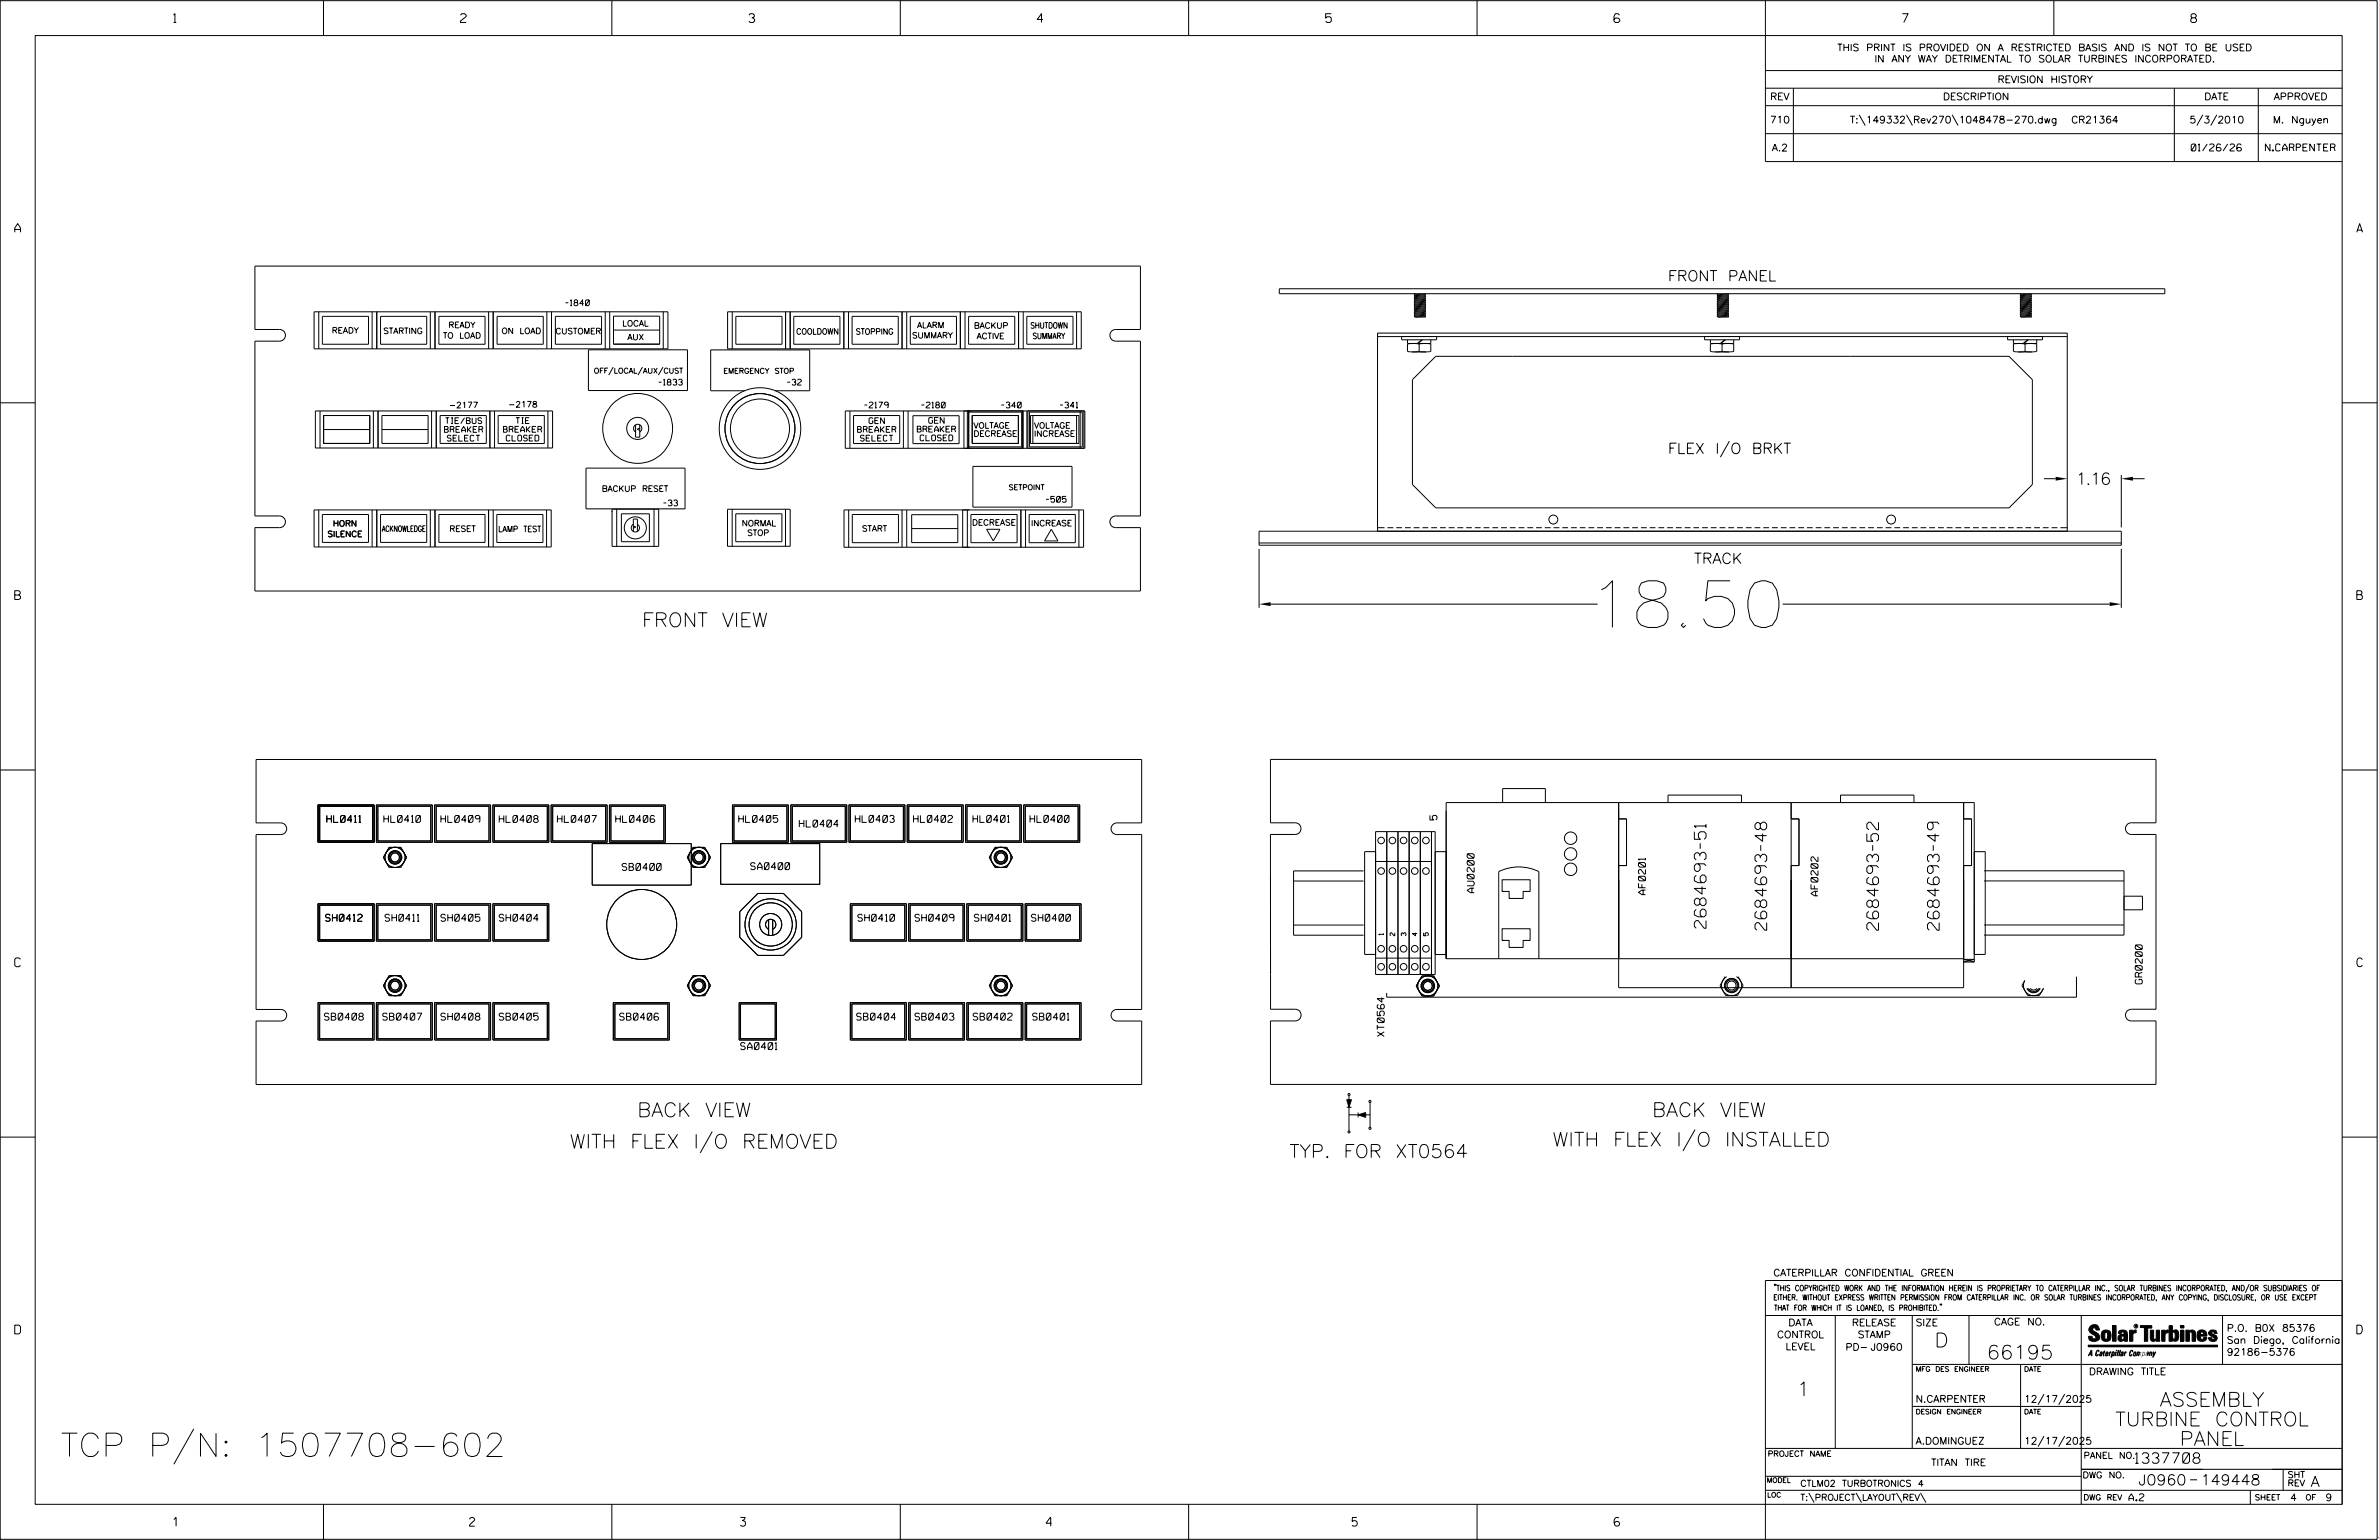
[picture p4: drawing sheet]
<svg xmlns="http://www.w3.org/2000/svg" width="864mm" height="559mm" viewBox="0 0 864 559" stroke-linecap="round" stroke-linejoin="round" font-family="sans-serif">
<defs><g id="words">
<text font-size="16.9" x="581.3" y="227.7">18.50</text>
<text font-size="8.5" x="22" y="528.5">TCP P/N: 1507708-602</text>
<g font-size="5.1">
<text x="233.1" y="227.4">FRONT VIEW</text>
<text x="231.3" y="405.2">BACK VIEW</text>
<text x="599.7" y="405.2">BACK VIEW</text>
<text x="206.8" y="416.7">WITH FLEX I/O REMOVED</text>
<text x="563.6" y="415.9">WITH FLEX I/O INSTALLED</text>
<text x="702.3" y="488.8">D</text>
<text x="721.2" y="493.2">66195</text>
<text x="652.2" y="506.5">1</text>
<text x="784" y="510.3">ASSEMBLY</text>
<text x="767.8" y="517.4">TURBINE CONTROL</text>
<text x="791.3" y="524.5">PANEL</text>
</g>
<text font-size="4.8" x="468.1" y="420.1">TYP. FOR XT0564</text>
<g font-size="4.2">
<text x="754.7" y="175.8">1.16</text>
<text x="619.3" y="336.8" transform="rotate(-90 619.3 336.8)">2684693-51</text>
<text x="641.3" y="337.5" transform="rotate(-90 641.3 337.5)">2684693-48</text>
<text x="681.9" y="337.5" transform="rotate(-90 681.9 337.5)">2684693-52</text>
<text x="703.9" y="337.5" transform="rotate(-90 703.9 337.5)">2684693-49</text>
</g>
<g font-size="3.8">
<text x="605.5" y="102">FRONT PANEL</text>
<text x="605.5" y="164.6">FLEX I/O BRKT</text>
<text x="614.9" y="204.5">TRACK</text>
<text x="775.1" y="531">1337708</text>
<text x="776.3" y="538.9">J0960</text>
<text x="798.8" y="538.9">149448</text>
<text x="838.8" y="539.5">A</text>
</g>
<g font-size="3.2">
<text x="63" y="8.2">1</text>
<text x="167.2" y="8.2">2</text>
<text x="271.8" y="8.2">3</text>
<text x="376.5" y="8.2">4</text>
<text x="481.2" y="8.2">5</text>
<text x="690.6" y="8.2">7</text>
<text x="795.3" y="8.2">8</text>
<text x="5.4" y="84.3">A</text>
<text x="855.5" y="84.3">A</text>
<text x="5.4" y="217.5">B</text>
<text x="855.6" y="217.5">B</text>
<text x="5.4" y="350.8">C</text>
<text x="855.6" y="350.8">C</text>
<text x="5.4" y="484">D</text>
<text x="855.6" y="484">D</text>
<text x="62.8" y="553.8">1</text>
<text x="170.4" y="553.8">2</text>
<text x="268.8" y="553.8">3</text>
<text x="379.8" y="553.8">4</text>
<text x="490.8" y="553.8">5</text>
<text x="585.9" y="553.8">6</text>
</g>
<g font-size="2.5">
<text x="666.9" y="18.5">THIS PRINT IS PROVIDED ON A RESTRICTED BASIS AND IS NOT TO BE USED</text>
<text x="680.5" y="22.6">IN ANY WAY DETRIMENTAL TO SOLAR TURBINES INCORPORATED.</text>
<text x="725.1" y="30">REVISION HISTORY</text>
<text x="642.6" y="36.3">REV</text>
<text x="705.3" y="36.3">DESCRIPTION</text>
<text x="800.2" y="36.3">DATE</text>
<text x="825.4" y="36.3">APPROVED</text>
<text x="642.5" y="44.7">710</text>
<text x="671.5" y="44.7">T:\149332\Rev270\1048478-270.dwg</text>
<text x="749.9" y="44.7">CR21364</text>
<text x="794.8" y="44.7">5/3/2010</text>
<text x="825.1" y="44.7">M. Nguyen</text>
<text x="643.2" y="54.8">A.2</text>
<text x="795.4" y="54.8">01/26/26</text>
<text x="822.4" y="54.8">N.CARPENTER</text>
<text x="118.6" y="298.4">HL0411</text>
<text x="139.3" y="298.4">HL0410</text>
<text x="160.1" y="298.4">HL0409</text>
<text x="181.2" y="298.4">HL0408</text>
<text x="202.4" y="298.4">HL0407</text>
<text x="223.5" y="298.4">HL0406</text>
<text x="268.2" y="298.4">HL0405</text>
<text x="310.5" y="298.4">HL0403</text>
<text x="331.6" y="298.4">HL0402</text>
<text x="353.2" y="298.4">HL0401</text>
<text x="373.9" y="298.4">HL0400</text>
<text x="521.6" y="297.5" transform="rotate(-90 521.6 297.5)">5</text>
<text x="290.2" y="300.1">HL0404</text>
<text x="225.9" y="315.8">SB0400</text>
<text x="272.5" y="315.6">SA0400</text>
<text x="535.1" y="323.9" transform="rotate(-90 535.1 323.9)">AU0200</text>
<text x="597.3" y="324.6" transform="rotate(-90 597.3 324.6)">AF0201</text>
<text x="659.9" y="325.1" transform="rotate(-90 659.9 325.1)">AF0202</text>
<text x="118.2" y="334.3">SH0412</text>
<text x="139.8" y="334.3">SH0411</text>
<text x="160.1" y="334.3">SH0405</text>
<text x="181.2" y="334.3">SH0404</text>
<text x="311.4" y="334.3">SH0410</text>
<text x="332.1" y="334.3">SH0409</text>
<text x="353.7" y="334.3">SH0401</text>
<text x="374.4" y="334.3">SH0400</text>
<text x="777.7" y="357" transform="rotate(-90 777.7 357)">GR0200</text>
<text x="117.8" y="370.2">SB0408</text>
<text x="138.9" y="370.2">SB0407</text>
<text x="160.1" y="370.2">SH0408</text>
<text x="181.2" y="370.2">SB0405</text>
<text x="224.9" y="370.2">SB0406</text>
<text x="311" y="370.2">SB0404</text>
<text x="332.1" y="370.2">SB0403</text>
<text x="353.3" y="370.2">SB0402</text>
<text x="374.8" y="370.2">SB0401</text>
<text x="502.5" y="376.1" transform="rotate(-90 502.5 376.1)">XT0564</text>
<text x="268.9" y="380.9">SA0401</text>
<text x="643.8" y="463">CATERPILLAR CONFIDENTIAL GREEN</text>
<text x="645.1" y="485.5">CONTROL</text>
<text x="649.2" y="481.1">DATA</text>
<text x="672.3" y="481.1">RELEASE</text>
<text x="674.4" y="485.5">STAMP</text>
<text x="695.4" y="481.1">SIZE</text>
<text x="723.8" y="480.8">CAGE NO.</text>
<text x="808.4" y="483.1">P.O. B0X 85376</text>
<text x="648.2" y="489.8">LEVEL</text>
<text x="669.9" y="490">PD- J0960</text>
<text x="808.4" y="487.5">San Diego, California</text>
<text x="808.4" y="491.8">92186-5376</text>
<text x="758.3" y="498.9">DRAWING TITLE</text>
<text x="695.4" y="508.9">N.CARPENTER</text>
<text x="734.8" y="508.9">12/17/2025</text>
<text x="695.4" y="524.1">A.DOMINGUEZ</text>
<text x="734.8" y="524.1">12/17/2025</text>
<text x="701" y="531.9">TITAN TIRE</text>
<text x="772.8" y="544.6">A.2</text>
<text x="831.4" y="544.6">4</text>
<text x="844.2" y="544.6">9</text>
</g>
<g font-size="2.3">
<text x="756.4" y="529.2">PANEL NO.</text>
<text x="653.5" y="539.4">CTLM02 TURBOTRONICS 4</text>
<text x="756" y="536.3">DWG NO.</text>
<text x="830.4" y="539.3">REV</text>
<text x="830.4" y="536.2">SHT</text>
<text x="653.5" y="544.5">T:\PROJECT\LAYOUT\REV\</text>
</g>
<g font-size="2.1">
<text x="205.3" y="110.9">-1840</text>
<text x="162.8" y="118.9">READY</text>
<text x="225.9" y="118.4">LOCAL</text>
<text x="332.9" y="119">ALARM</text>
<text x="353.5" y="119.2">BACKUP</text>
<text x="374.1" y="119.1">SHUTDOWN</text>
<text x="120.5" y="120.9">READY</text>
<text x="139.1" y="121.1">STARTING</text>
<text x="160.8" y="122.8">TO LOAD</text>
<text x="182.1" y="121.1">ON LOAD</text>
<text x="201.6" y="121.2">CUSTOMER</text>
<text x="227.8" y="123.4">AUX</text>
<text x="289" y="121.3">COOLDOWN</text>
<text x="310.6" y="121.4">STOPPING</text>
<text x="331.1" y="122.7">SUMMARY</text>
<text x="354.6" y="123">ACTIVE</text>
<text x="374.8" y="123">SUMMARY</text>
<text x="239.1" y="139.7">-1833</text>
<text x="285.8" y="139.7">-32</text>
<text x="162.9" y="148">-2177</text>
<text x="184.5" y="147.8">-2178</text>
<text x="313.8" y="148">-2179</text>
<text x="334.5" y="148">-2180</text>
<text x="363.5" y="148">-340</text>
<text x="384.8" y="148">-341</text>
<text x="161.7" y="153.7">TIE/BUS</text>
<text x="187.3" y="153.7">TIE</text>
<text x="315.5" y="153.7">GEN</text>
<text x="337.2" y="153.6">GEN</text>
<text x="353.4" y="155.4">VOLTAGE</text>
<text x="375.4" y="155.4">VOLTAGE</text>
<text x="161.4" y="156.9">BREAKER</text>
<text x="162.4" y="160">SELECT</text>
<text x="182.8" y="156.9">BREAKER</text>
<text x="183.8" y="160">CLOSED</text>
<text x="311.3" y="156.9">BREAKER</text>
<text x="312.3" y="160">SELECT</text>
<text x="333" y="156.8">BREAKER</text>
<text x="334" y="159.9">CLOSED</text>
<text x="353.4" y="158.4">DECREASE</text>
<text x="375.4" y="158.4">INCREASE</text>
<text x="218.4" y="178.4">BACKUP RESET</text>
<text x="240.8" y="183.6">-33</text>
<text x="379.7" y="182.3">-505</text>
<text x="120.8" y="191">HORN</text>
<text x="269.3" y="190.9">NORMAL</text>
<text x="352.9" y="190.6">DECREASE</text>
<text x="374.3" y="190.9">INCREASE</text>
<text x="118.9" y="194.8">SILENCE</text>
<text x="138.6" y="192.9">ACKNOWLEDGE</text>
<text x="163.2" y="192.9">RESET</text>
<text x="180.8" y="193">LAMP TEST</text>
<text x="271.3" y="194.4">STOP</text>
<text x="312.9" y="192.8">START</text>
</g>
<g font-size="2">
<text x="643.8" y="468.4">&quot;THIS COPYRIGHTED WORK AND THE INFORMATION HEREIN IS PROPRIETARY TO CATERPILLAR INC., SOLAR TURBINES INCORPORATED, AND/OR SUBSIDIARIES OF</text>
<text x="643.8" y="471.8">EITHER. WITHOUT EXPRESS WRITTEN PERMISSION FROM CATERPILLAR INC. OR SOLAR TURBINES INCORPORATED, ANY COPYING, DISCLOSURE, OR USE EXCEPT</text>
<text x="644" y="475.6">THAT FOR WHICH IT IS LOANED, IS PROHIBITED.&quot;</text>
<text x="641.7" y="528.5">PROJECT NAME</text>
<text x="756.3" y="544.3">DWG REV</text>
<text x="818.5" y="544.3">SHEET</text>
<text x="836.9" y="544.3">OF</text>
</g>
<g font-size="1.9">
<text x="215.5" y="135.5">OFF/LOCAL/AUX/CUST</text>
<text x="262.6" y="135.5">EMERGENCY STOP</text>
<text x="366.1" y="177.8">SETPOINT</text>
</g>
<g font-size="1.8">
<text x="695.4" y="497.6">MFG DES ENGINEER</text>
<text x="734.8" y="497.6">DATE</text>
<text x="695.4" y="513.1">DESIGN ENGINEER</text>
<text x="734.8" y="513.1">DATE</text>
<text x="641.3" y="538">MODEL</text>
<text x="641.5" y="543.3">LOC</text>
</g>
<g font-size="1.7">
<text x="502.2" y="339.3" transform="rotate(-90 502.2 339.3)">1</text>
<text x="506.3" y="339.6" transform="rotate(-90 506.3 339.6)">2</text>
<text x="510.4" y="339.6" transform="rotate(-90 510.4 339.6)">3</text>
<text x="514.4" y="339.6" transform="rotate(-90 514.4 339.6)">4</text>
<text x="518.5" y="339.6" transform="rotate(-90 518.5 339.6)">5</text>
</g>
<text font-size=".9" x="775.1" y="481.7">R</text>
</g></defs>
<g fill="none" stroke="#000" stroke-width=".36">
<path d="M.1 .2h862.8v558.4h-862.8zM12.8 12.9h837.4v533h-837.4zM117.4 .2v12.7M222.1 .2v12.7M326.8 .2v12.7M431.5 .2v12.7M536.2 .2v12.7M587.9 5.5l-.5-.5h-1l-.5 1v1.7l.5 .4h1l.6-.4v-.6l-.6-.5h-1l-.5 .5M640.9 .2v58.4h209.3M745.6 .2v12.7M640.9 25.6h209.3M640.9 32h209.3"/>
<path d="M640.9 38.3h209.3M651 32v26.6M789.3 32v26.6M819.8 32v26.6M640.9 48.5h209.3M674.9 41.7l2.2 3.8M692.1 41.7l2.1 3.8M708.6 41.7l2.2 3.8M799.6 41.7l-2.1 3.8M804.7 41.7l-2.2 3.8M92.5 96.6h321.5v23h-9a2.12 2.12 0 0 0-2.1 2.1 2.12 2.12 0 0 0 2.1 2.1h9v63.4h-9a2.12 2.12 0 0 0-2.1 2.1 2.12 2.12 0 0 0 2.1 2.2h9v23h-321.5v-23h9a2.12 2.12 0 0 0 2.1-2.2 2.12 2.12 0 0 0-2.1-2.1h-9v-63.4h9a2.12 2.12 0 0 0 2.1-2.1 2.12 2.12 0 0 0-2.1-2.1h-9zM114 113.1h128.5v13.5h-128.5z"/>
<path d="M115.7 113.1v13.5M117 114.8h16.8v10.1h-16.8zM135.1 113.1v13.5M136.8 113.1v13.5M138.1 114.8h16.8v10.1h-16.8zM156.2 113.1v13.5M157.9 113.1v13.5M159.3 114.8h16.8v10.1h-16.8zM177.4 113.1v13.5M179 113.1v13.5M180.4 114.8h16.8v10.1h-16.8zM198.5 113.1v13.5"/>
<path d="M200.2 113.1v13.5M201.6 114.8h16.8v10.1h-16.8zM219.7 113.1v13.4M221.3 113.1v13.5M222.7 114.7h16.8v10.2h-16.8zM222.7 119.8h16.8M240.8 113.1v13.4M264.1 113.1h128.4v13.5h-128.4zM265.8 113.1v13.5M267.1 114.8h16.8v10.1h-16.8zM285.2 113.1v13.5M286.8 113.1v13.5"/>
<path d="M288.1 114.8h16.8v10.1h-16.8zM306.3 113.1v13.5M308 113.1v13.5M309.3 114.8h16.8v10.1h-16.8zM327.4 113.1v13.5M329.1 113.1v13.5M330.4 114.8h16.8v10.1h-16.8zM348.6 113.1v13.5M350.3 113.1v13.5M351.6 114.8h16.8v10.1h-16.8zM369.7 113.1v13.5M371.4 113.1v13.5"/>
<path d="M372.7 114.8h16.8v10.1h-16.8zM390.8 113.1v13.5M464.4 104.8h321.4v1.8h-321.4zM513.3 106.6l.4 .4M513.3 107.3l.4 .3M513.3 108l.4 .3M513.3 108.7l.4 .3M513.3 109.3l.4 .4M513.3 110l.4 .3M513.3 110.7l.4 .3M513.3 112l.4 .4M513.3 112.7l.4 .3"/>
<path d="M513.3 113.3l.4 .4M513.3 114.1l.4 .3M513.3 111.3l.4 .4M513.3 114.7l.4 .3 3.5-.3M513.4 106.6h-.1M513.7 106.6h-.4M513.7 107l-.4 .3M513.7 107.6l-.4 .4M513.7 108.3l-.4 .4M513.7 109l-.4 .3M513.7 109.7l-.4 .3M513.7 110.3l-.4 .4"/>
<path d="M513.7 111l-.4 .3M513.7 111.7l-.4 .3M513.7 112.4l-.4 .3M513.7 113l-.4 .3M513.7 113.7l-.4 .4M513.7 114.4l-.4 .3M517.2 106.6l.4 .4M517.2 107.3l.4 .3M517.2 108l.4 .3M517.2 108.7l.4 .3M517.2 109.3l.4 .4M517.2 110l.4 .3"/>
<path d="M517.2 110.7l.4 .3M517.2 112l.4 .4M517.2 112.7l.4 .3M517.2 113.3l.4 .4M517.2 114.1l.4 .3M517.2 111.3l.4 .4M517.2 114.7l.4 .3h-3.9M517.2 108.7l-3.5 .3M517.2 108l-3.5 .3M517.2 107.3l-3.5 .3M517.2 106.6l-3.5 .4M517.2 110l-3.5 .3"/>
<path d="M517.2 110.7l-3.5 .3M517.2 109.3l-3.5 .4M517.2 112l-3.5 .4M517.2 112.7l-3.5 .3M517.2 113.3l-3.5 .4M517.2 114.1l-3.5 .3M517.2 111.3l-3.5 .4M517.2 106.6h.1M517.6 108.3l-4.3 .4M517.6 107.6l-4.3 .4M517.6 107l-4.3 .3M517.6 109.7l-4.3 .3"/>
<path d="M517.6 111l-4.3 .3M517.6 110.3l-4.3 .4M517.6 109l-4.3 .3M517.6 111.7l-4.3 .3M517.6 112.4l-4.3 .3M517.6 113l-4.3 .3M517.6 113.7l-4.3 .4M517.6 114.4l-4.3 .3M517.6 114.4l-.4 .3M517.6 107l-.4 .3M517.6 107.6l-.4 .4M517.6 108.3l-.4 .4"/>
<path d="M517.6 109l-.4 .3M517.6 109.7l-.4 .3M517.6 110.3l-.4 .4M517.6 111l-.4 .3M517.6 111.7l-.4 .3M517.6 112.4l-.4 .3M517.6 113l-.4 .3M517.6 113.7l-.4 .4M623.3 106.6l.4 .4M623.3 107.3l.4 .3M623.3 108l.4 .3M623.3 108.7l.4 .3"/>
<path d="M623.3 109.3l.4 .4M623.3 110l.4 .3M623.3 110.7l.4 .3M623.3 112l.4 .4M623.3 112.7l.4 .3M623.3 113.3l.4 .4M623.3 114.1l.4 .3M623.3 111.3l.4 .4M623.3 114.7l.4 .3M623.3 106.6h.1M623.7 107l-.4 .3M623.7 107.6l-.4 .4"/>
<path d="M623.7 108.3l-.4 .4M623.7 109l-.4 .3M623.7 109.7l-.4 .3M623.7 110.3l-.4 .4M623.7 111l-.4 .3M623.7 111.7l-.4 .3M623.7 112.4l-.4 .3M623.7 113l-.4 .3M623.7 113.7l-.4 .4M623.7 114.4l-.4 .3M623.7 106.6h-.4M627.2 106.6l.4 .4"/>
<path d="M627.2 107.3l.4 .3M627.2 108l.4 .3M627.2 108.7l.4 .3M627.2 109.3l.4 .4M627.2 110l.4 .3M627.2 110.7l.4 .3M627.2 112l.4 .4M627.2 112.7l.4 .3M627.2 113.3l.4 .4M627.2 114.1l.4 .3M627.2 111.3l.4 .4M627.2 114.7l.4 .3h-4"/>
<path d="M627.2 109.3l-3.5 .4M627.2 108.7l-3.5 .3M627.2 108l-3.5 .3M627.2 107.3l-3.5 .3M627.2 106.6l-3.5 .4M627.2 110l-3.5 .3M627.2 110.7l-3.5 .3M627.2 112l-3.5 .4M627.2 112.7l-3.5 .3M627.2 113.3l-3.5 .4M627.2 114.1l-3.5 .3M627.2 114.7l-3.5 .3"/>
<path d="M627.2 111.3l-3.5 .4M627.2 106.6h.1M627.6 109l-4.3 .3M627.6 108.3l-4.3 .4M627.6 107.6l-4.3 .4M627.6 107l-4.3 .3M627.6 109.7l-4.3 .3M627.6 111l-4.3 .3M627.6 110.3l-4.3 .4M627.6 111.7l-4.3 .3M627.6 112.4l-4.3 .3M627.6 113l-4.3 .3"/>
<path d="M627.6 113.7l-4.3 .4M627.6 114.4l-4.3 .3M627.6 114.4l-.4 .3M627.6 107l-.4 .3M627.6 107.6l-.4 .4M627.6 108.3l-.4 .4M627.6 109l-.4 .3M627.6 109.7l-.4 .3M627.6 110.3l-.4 .4M627.6 111l-.4 .3M627.6 111.7l-.4 .3M627.6 112.4l-.4 .3"/>
<path d="M627.6 113l-.4 .3M627.6 113.7l-.4 .4M733.3 113.3l.4 .4M733.3 114.1l.4 .3M733.3 112l.4 .4M733.3 112.7l.4 .3M733.3 111.3l.4 .4M733.3 106.6l.4 .4M733.3 107.3l.4 .3M733.3 108l.4 .3M733.3 108.7l.4 .3M733.3 109.3l.4 .4"/>
<path d="M733.3 110l.4 .3M733.3 110.7l.4 .3M733.3 114.7l.4 .3M733.3 106.6h.1M733.7 106.6h-.4M733.7 113.7l-.4 .4M733.7 114.4l-.4 .3M733.7 111.7l-.4 .3M733.7 112.4l-.4 .3M733.7 113l-.4 .3M733.7 107l-.4 .3M733.7 107.6l-.4 .4"/>
<path d="M733.7 108.3l-.4 .4M733.7 109l-.4 .3M733.7 109.7l-.4 .3M733.7 110.3l-.4 .4M733.7 111l-.4 .3M737.1 108.7l-3.4 .3M737.1 108l-3.4 .3M737.1 107.3l-3.4 .3M737.1 106.6l-3.4 .4M737.1 110l-3.4 .3M737.1 110.7l-3.4 .3M737.1 114.7l.4 .3h-3.9"/>
<path d="M737.1 112l-3.4 .4M737.1 112.7l-3.4 .3M737.1 113.3l-3.4 .4M737.1 114.1l-3.4 .3M737.1 114.7l-3.4 .3M737.1 111.3l-3.4 .4M737.1 109.3l-3.4 .4M737.1 114.1l.4 .3M737.1 112l.4 .4M737.1 112.7l.4 .3M737.1 113.3l.4 .4M737.1 111.3l.4 .4"/>
<path d="M737.1 106.6l.4 .4M737.1 107.3l.4 .3M737.1 108l.4 .3M737.1 108.7l.4 .3M737.1 109.3l.4 .4M737.1 110l.4 .3M737.1 110.7l.4 .3M737.2 106.6h-.1M737.5 111.7l-.4 .3M737.5 112.4l-.4 .3M737.5 113l-.4 .3M737.5 113.7l-.4 .4"/>
<path d="M737.5 107l-.4 .3M737.5 107.6l-.4 .4M737.5 108.3l-.4 .4M737.5 109l-.4 .3M737.5 109.7l-.4 .3M737.5 110.3l-.4 .4M737.5 111l-.4 .3M737.5 109l-4.2 .3M737.5 108.3l-4.2 .4M737.5 107.6l-4.2 .4M737.5 107l-4.2 .3M737.5 109.7l-4.2 .3"/>
<path d="M737.5 114.4l-.4 .3M737.5 111.7l-4.2 .3M737.5 112.4l-4.2 .3M737.5 113l-4.2 .3M737.5 113.7l-4.2 .4M737.5 114.4l-4.2 .3M737.5 111l-4.2 .3M737.5 110.3l-4.2 .4M213.6 126.9h36v14.8h-36zM222.6 133.2l-1.6 2.9M233.2 133.2l-1.6 2.9M240.7 133.2l-1.7 2.9"/>
<path d="M500.1 122.1h250.3M508.8 122.1h12.7v1.2h-12.7zM510.9 124.8l.1 2.7 2 .2 2.2-.3M510.9 123.3v1.3h8.5v-1.3M511 124.8l2.3-.2 1.9 .3M511 124.8l-.1 .1M512.7 127.7h4.9M512.7 137.8l8.5-8.5h208.1l8.5 8.5v38l-8.5 8.5h-208.1l-8.5-8.5zM515.2 127.4l2.1 .3 2.1-.3M515.2 127.4h.1M515.2 124.8v2.7M515.2 124.8l2.1-.2 2.1 .2"/>
<path d="M515.2 124.8v.1M516.1 123.3l-1.6 1.3M516.4 123.3l-1.7 1.3M519.4 124.8v.1M519.4 127.4h.1M519.4 124.8v2.7M618.8 122.1h12.7v1.2h-12.7zM620.9 124.8v2.7l2.1 .2 2.1-.3M620.9 123.3v1.3h8.5v-1.3M621 124.8l-.1 .1M621 124.8l2-.2 2.1 .2M622.7 127.7h4.9"/>
<path d="M625.1 124.8l.1 .1M625.1 127.4l2.1 .3 2.2-.3M625.1 127.4h.1M625.1 124.9h.1M625.1 124.8v2.7M625.2 124.9h-.1M625.2 124.8l2-.2 2.2 .3v2.6M626.1 123.3l-1.6 1.3M626.4 123.3l-1.7 1.3M629.4 127.4h.1M728.8 122.1h12.6v1.2h-12.6zM730.8 127.4l2.2 .3 2.1-.3"/>
<path d="M730.9 123.3v1.3h8.5v-1.3M730.9 124.8v2.7M730.9 124.8l-.1 .1M730.9 124.8l2.1-.2 2.1 .2M732.6 127.7h5M735.1 124.9l2.1-.3 2.1 .3 .1 2.6M735.1 127.4l2.1 .3 2.2-.3M735.1 124.8v.1M735.1 127.4h.1M735.1 124.8v2.7M736.1 123.3l-1.7 1.3M736.3 123.3l-1.6 1.3"/>
<path d="M739.4 127.4h.1M.1 146.2h12.7M114.5 149.1h86.1v13.5h-86.1zM116.2 149.1v13.5M117.5 150.8h16.7v10.1h-16.7zM117.5 155.9h16.7M135.5 149.1v13.5M137.2 149.1v13.5M138.6 150.8h16.8v10.1h-16.8zM138.6 155.9h16.8M156.7 149.1v13.5M158.4 149.1v13.5"/>
<path d="M159.8 150.8h16.7v10.1h-16.7zM177.8 149.1v13.5M179.5 149.1v13.5M180.8 150.8h16.8v10.1h-16.8zM198.9 149.1v13.5M230.7 156.7a1.51 1.51 0 0 1-.3-2.2 1.51 1.51 0 0 1 2.3 0 1.51 1.51 0 0 1-.5 2.3M232.2 154.1v4.5h-1.5v-4.4M232.2 155.3l-.8 .5 .8 .4M270.3 141.8h-12.3v-14.8h35.9v14.8h-12.5M306.8 149.1h87v13.6h-87zM308.5 149.1v13.6M309.8 150.8h16.8v10.1h-16.8z"/>
<path d="M327.9 149.1v13.6M329.6 149.1v13.6M331.4 150.8h16.8v10.2h-16.8zM349.9 149.1v13.6M351.2 149.1v13.5M351.6 149.1v13.6M351.7 149.5h19.2v12.6h-19.2zM352.9 150.8h16.8v10.1h-16.8zM371.1 149.1v13.6M371.4 149.1v13.5M372.8 149.1v13.6M373.1 149.1v13.5"/>
<path d="M373.7 149.5h19.2v12.6h-19.2zM374.1 150.8h16.7v10.1h-16.7zM374.9 150.8h16.8v10.1h-16.8zM392.1 149.1v13.6M393.5 149.1v13.5M850.2 146.2h12.7M212.7 169.9h36v14.7h-36zM353.2 169.2h35.9v14.8h-35.9zM627.8 160.1l-3.3 5.8M742 173.7h4.2M770 172.4v19M774.3 173.7h4.2"/>
<path d="M114 185h86.1v13.5h-86.1zM115.7 185v13.5M117 186.7h16.8v10.1h-16.8zM135.1 185v13.5M136.8 185v13.5M138.1 186.7h16.8v10.1h-16.8zM156.2 185v13.5M157.9 185v13.5M159.3 186.7h16.8v10.1h-16.8zM177.3 185v13.5M177.4 185v13.5M179 185v13.5"/>
<path d="M180.3 186.7h16.8v10.1h-16.8zM198.4 185v13.5M222.1 185.6h.1M222.2 184.7h16.9v13.6h-16.9zM223.9 184.7v13.6M225.6 186.4h10.1v10.2h-10.1zM229.9 190.9l.9 .3-.9 .5M229.9 190.2a1.5 1.5 0 0 0-.5 2.3 1.5 1.5 0 0 0 2.3 0 1.5 1.5 0 0 0-.3-2.2M231.4 192.8v-4.5h-1.5v4.6M237.4 184.7v13.6M264.1 184.8h22.7v13.4h-22.7zM265.8 184.8v13.4"/>
<path d="M267.1 186.4h16.7v10.2h-16.7zM285.2 184.8v13.4M306.4 185h86.9v13.6h-86.9zM308.1 185v13.6M309.4 186.7h16.7v10.2h-16.7zM327.4 185v13.6M329.1 185v13.6M330.9 186.8h16.8v10.1h-16.8zM330.9 191.8h16.8M349.5 185v13.6M351.2 185v13.6M352.5 186.7h16.7v10.2h-16.7z"/>
<path d="M358.1 192.1h4.9l-2.4 4.2zM370.6 185v13.6M372.3 185v13.6M373.6 186.7h16.7v10.2h-16.7zM381.6 192.1l2.5 4.2h-4.9zM391.7 185v13.6M457.1 192.8h312.9v5h-312.9zM457.1 199.2v21.4M457.1 197h312.9M500.1 191.5h2.5M500.1 192.8v-71.9h250.3v71.9M503.7 191.5h2.1"/>
<path d="M506.8 191.5h2.2M510 191.5h2.1M513.2 191.5h2.1M516.4 191.5h2.1M519.5 191.5h2.2M522.7 191.5h2.1M525.9 191.5h2.1M529.1 191.5h2.1M532.2 191.5h2.1M535.4 191.5h2.1M538.6 191.5h2.1M541.7 191.5h2.1"/>
<path d="M544.9 191.5h2.1M548.1 191.5h2.1M551.3 191.5h2.1M554.4 191.5h2.1M557.6 191.5h2.1M560.8 191.5h2.1M564 191.5h2.1M567.1 191.5h2.1M570.3 191.5h2.1M573.5 191.5h2.1M576.6 191.5h2.1M579.8 191.5h2.1"/>
<path d="M583 191.5h2.1M586.1 191.5h2.2M589.3 191.5h2.1M592.5 191.5h2.1M595.7 191.5h2.1M598.8 191.5h2.2M602 191.5h2.1M605.2 191.5h2.1M608.4 191.5h2.1M611.5 191.5h2.2M614.7 191.5h2.1M617.9 191.5h2.1"/>
<path d="M621 191.5h2.1M624.2 191.5h2.1M627.4 191.5h2.1M630.6 191.5h2.1M633.7 191.5h2.1M636.9 191.5h2.1M640.1 191.5h2.1M643.3 191.5h2.1M646.4 191.5h2.1M649.6 191.5h2.1M652.8 191.5h2.1M655.9 191.5h2.1"/>
<path d="M659.1 191.5h2.1M662.3 191.5h2.1M665.4 191.5h2.2M668.6 191.5h2.1M671.8 191.5h2.1M675 191.5h2.1M678.1 191.5h2.2M681.3 191.5h2.1M684.5 191.5h2.1M687.7 191.5h2.1M690.8 191.5h2.2M694 191.5h2.1"/>
<path d="M697.2 191.5h2.1M700.3 191.5h2.2M703.5 191.5h2.1M706.7 191.5h2.1M709.9 191.5h2.1M713 191.5h2.2M716.2 191.5h2.1M719.4 191.5h2.1M722.6 191.5h2.1M725.7 191.5h2.2M728.9 191.5h2.1M732.1 191.5h2.1"/>
<path d="M735.3 191.5h2M738.4 191.5h2.1M741.6 191.5h2.1M744.7 191.5h2.2M747.9 191.5h2.6M770 199.2v21.4M461.3 219.2h118.7M647.1 219.2h118.7M.1 279.4h12.7M93 275.6h321.4v23h-9a2.12 2.12 0 0 0-2.1 2.1 2.12 2.12 0 0 0 2.1 2.1h9v63.5h-9a2.1 2.1 0 0 0-2.1 2.1 2.1 2.1 0 0 0 2.1 2.1h9v23h-321.4v-23h9a2.1 2.1 0 0 0 2.1-2.1 2.1 2.1 0 0 0-2.1-2.1h-9v-63.5h9a2.12 2.12 0 0 0 2.1-2.1 2.12 2.12 0 0 0-2.1-2.1h-9zM461.2 275.6h321.4v23h-8.9a2.12 2.12 0 0 0-2.1 2.1 2.12 2.12 0 0 0 2.1 2.1h8.9v63.4h-8.9a2.12 2.12 0 0 0-2.1 2.1 2.12 2.12 0 0 0 2.1 2.2h8.9v23h-321.4v-23h9a2.12 2.12 0 0 0 2.1-2.2 2.12 2.12 0 0 0-2.1-2.1h-9v-51.2v-12.2h8.9a2.12 2.12 0 0 0 2.2-2.1 2.12 2.12 0 0 0-2.2-2.1h-8.9zM850.2 279.4h12.7"/>
<path d="M115.5 292.1h20.3v13.5h-20.3zM116 292.6h19.2v12.6h-19.2zM136.6 292.1h20.3v13.5h-20.3zM137.2 292.6h19.2v12.6h-19.2zM157.8 292.1h20.3v13.5h-20.3zM158.3 292.6h19.2v12.6h-19.2zM178.9 292.1h20.3v13.5h-20.3zM179.5 292.6h19.2v12.6h-19.2zM200.1 292.1h20.3v13.5h-20.3zM200.6 292.6h19.2v12.6h-19.2zM221.2 292.1h20.3v13.5h-20.3zM221.8 292.6h19.2v12.6h-19.2z"/>
<path d="M265.9 292.1h20.3v13.5h-20.3zM266.4 292.6h19.2v12.6h-19.2zM287.1 292.1h20.3v13.5h-20.3zM287.6 292.6h19.2v12.6h-19.2zM308.2 292.1h20.3v13.5h-20.3zM308.7 292.6h19.2v12.6h-19.2zM329.3 292.1h20.3v13.5h-20.3zM329.9 292.6h19.2v12.6h-19.2zM350.5 292.1h20.3v13.5h-20.3zM351 292.6h19.2v12.6h-19.2zM371.6 292.1h20.3v13.5h-20.3zM372.2 292.6h19.2v12.6h-19.2z"/>
<path d="M545.5 291.2v-5.1h15.5v5.1M587.6 297.1h2.8v17h-2.8M605.5 291.2v-2.7h26.7v2.7M650.2 297.1h2.9v17h-2.9M650.2 291.2v67.2M668.1 291.2v-2.7h26.7v2.7M712.8 291.2v67.2h-125.2v-67.2M712.8 297.1h2.9v17h-2.9M141.3 307.5h4.2l2.1 3.6-2.1 3.6h-4.2l-2.1-3.6zM215 306.1h35.9v15.1h-35.9zM251.6 307.5h4.2l2.1 3.6-2.1 3.6h-4.2l-2.1-3.6zM261.6 306.1h36v14.8h-36z"/>
<path d="M361.2 307.5h4.2l2.2 3.6-2.2 3.6h-4.2l-2.1-3.6zM469.6 319.7h25.4M495 316h-25.4v23.3h25.4M499.4 309h-4v37.3h4M499.4 312.6h20.2M503.4 301.8v51.8M507.5 301.8v51.8M511.5 301.8v51.8M515.6 301.8v51.8M519.6 301.8v51.8h1.4v-51.8h-21.6v51.8h20.2M521 309h4M545.3 319.2h10.1v4.3h-2.5v2.5h-5.1v-2.5h-2.5z"/>
<path d="M716.7 309h4v37.3h-4M720.3 316h50.7v23.3h-50.7M720.3 319.7h50.7M115.5 327.9h20.3v13.6h-20.3zM116 328.4h19.2v12.6h-19.2zM136.6 327.9h20.3v13.6h-20.3zM137.2 328.4h19.2v12.6h-19.2zM157.8 327.9h20.3v13.6h-20.3zM158.3 328.4h19.2v12.6h-19.2zM178.9 327.9h20.3v13.6h-20.3zM179.5 328.4h19.2v12.6h-19.2zM279 337.2a1.88 1.88 0 0 1-.7-2.9 1.88 1.88 0 0 1 2.9 0 1.88 1.88 0 0 1-.7 2.9"/>
<path d="M279 333.7v5.7M280.5 333.7v5.7M308.7 327.9h20.3v13.6h-20.3zM309.2 328.4h19.2v12.6h-19.2zM329.8 327.9h20.3v13.6h-20.3zM330.4 328.4h19.2v12.6h-19.2zM351 327.9h20.3v13.6h-20.3zM351.5 328.4h19.2v12.6h-19.2zM372.1 327.9h20.3v13.6h-20.3zM372.7 328.4h19.2v12.6h-19.2zM469.6 335.7h25.4M545.3 337h10.1v4.2h-2.5v2.6h-5.1v-2.6h-2.5z"/>
<path d="M720.3 335.6h50.7M771 325.2h6.7v4.9h-6.7M141.3 354h4.2l2.1 3.6-2.1 3.7h-4.2l-2.1-3.7zM251.6 354h4.2l2.1 3.6-2.1 3.7h-4.2l-2.1-3.7zM361.2 354h4.2l2.2 3.6-2.2 3.7h-4.2l-2.1-3.7zM499.4 347.7h20.2M516.2 354.1h4.2l2.1 3.7-2.1 3.6h-4.2l-2.1-3.6zM521 346.4h4M544.1 347.9v-31.6a16.5 16.5 0 0 1 14.5 0v31.6M626.8 354.4a3.7 3.7 0 0 0-1 5.5 3.7 3.7 0 0 0 5.6 0 3.7 3.7 0 0 0-1.1-5.5M630.9 354.4l1.9 3.2-2.1 3.6h-4.2l-2.1-3.6 1.8-3.2M712.8 347.9h-187.8v-56.7h191.7v57.9"/>
<path d="M712.8 348.1h3.9l-3.9 1h3.9zM735 355.8a3.7 3.7 0 0 0 1.8 5.2 3.7 3.7 0 0 0 5-2.4M735 355.8l-1 1.8 2.1 3.6h4.2l1.5-2.6M735.8 358.6a2.63 2.63 0 0 0 2.4 1.6 2.63 2.63 0 0 0 2.4-1.6M736 358.6a2.43 2.43 0 0 0 2.2 1.4 2.43 2.43 0 0 0 2.2-1.4M736.4 358.6a2.12 2.12 0 0 0 3.7 0M737 358.6a1.57 1.57 0 0 0 2.5 0M753.8 354.4v7.4h-250.4v-1.5M115.5 363.8h20.3v13.6h-20.3zM116 364.3h19.2v12.6h-19.2zM136.6 363.8h20.3v13.6h-20.3zM137.2 364.3h19.2v12.6h-19.2z"/>
<path d="M157.8 363.8h20.3v13.6h-20.3zM158.3 364.3h19.2v12.6h-19.2zM178.9 363.8h20.3v13.6h-20.3zM179.5 364.3h19.2v12.6h-19.2zM222.6 363.8h20.4v13.6h-20.4zM223.2 364.3h19.2v12.6h-19.2zM268.3 363.8h13.6v13.6h-13.6zM268.8 364.3h12.6v12.6h-12.6zM308.7 363.8h20.3v13.6h-20.3zM309.2 364.3h19.2v12.6h-19.2zM329.8 363.8h20.3v13.6h-20.3zM330.4 364.3h19.2v12.6h-19.2z"/>
<path d="M351 363.8h20.3v13.6h-20.3zM351.5 364.3h19.2v12.6h-19.2zM372.1 363.8h20.3v13.6h-20.3zM372.7 364.3h19.2v12.6h-19.2zM488.9 399h1.7l-.9 2.8zM489.7 397.5v12.9M.1 412.6h12.7M258.6 410.6l-4.4 7.8M488.9 401.8h1.7M489.7 404.5h7.6M493 404.5l2.8-.8v1.7zM493 403.7v1.7"/>
<path d="M497.3 400v9M615.3 409.9l-4.4 7.7M850.2 412.6h12.7M640.9 477.3h209.3M644.2 466.1l-.1 .4M644.7 466.1l-.2 .4M666.2 477.3v48.3M694.2 477.3v48.3M704.4 473.3l-.1 .4M704.8 473.3l-.1 .4M714.8 477.3v17.8M755.5 477.3v68.6"/>
<path d="M806.8 477.3v17.8M816.5 466l-1.4 3.1M850.2 464.6h-209.3v94M850.2 464.8v81.1M694.2 495.1h156M733.5 495.1v30.5M758.6 481.4a2.02 2.02 0 0 1 3.1-.1l.5 1.3h-1.3l-.2-.6-.4-.2-.6 .1-.1 .4 .4 .7a2.46 2.46 0 0 1 2.2 2.9 2.83 2.83 0 0 1-3.8 .3l-.3-1.3h1.3l.2 .7 .6 .3 .5-.2 .2-.5-.4-.6-1.9-1.2-.4-.9zM759.2 491.3h-.7l.7-1.2v1.9h.2l-.1-2.1-1.3 2.1 .5-.5h.7M761.3 490l.3-.2 .4 .3-.1 .3-.3-.4-.4 .3-.3 1.6h.4l.4-.5-.3 .6-.4 .1-.3-.4zM762.6 490.6l.5-.1-.1 1.4h-.9a.74 .74 0 0 1 .9-.8l-.3 .7-.5 .1 .2-.5 .6-.2v-.5l-.7 .2zM763 483.2a2.17 2.17 0 0 1 3.1 0l.3 1.4-.3 1.5a2.17 2.17 0 0 1-3.1 0l-.3-1.5zM763.6 490.5l.4-.4 .2 .6h-.3l-.3 .9 .2 .4-.3-.1z"/>
<path d="M764.1 483.7l.5-.4 .4 .3v2.2l-.4 .2-.5-.2zM764.6 491.1l.6 .2v-.7l-.4-.1-.4 .6-.1 .8h.6M764.6 491.1l-.1 .8h.4M764.6 482.6v.8M764.8 490.7l.4 .1v.3h-.6zM765 491.5l-.1 .4zM766 490.5l-.5 1.5zM766 490.8l.4-.3-.4 .4M766.9 481h1.3v5.7h-1.3zM767 490.8l.5 .1-.3 .8-.4 .2zM767.3 490.5h-.5l-.5 2M767.3 490.5a.8 .8 0 0 1 .2 1 .8 .8 0 0 1-.9 .4l-.1 .6"/>
<path d="M767.3 490.5l-.1 .2M768.1 490.5l-.4 1.5zM768.2 489.9h.3l-.1 .2h-.2zM769 489.9l-.5 2.1zM769.7 489.9l-.6 2.1zM770.1 491.4l.5-.3-.5 .8zM770.4 491.9h.1M770.6 491.1l.1-.4-.7 .2 .1-.3 .6-.1 .2 .3-.5 1.1M770.6 491.1a.74 .74 0 0 0-.8 .8h.6M771 484.8h-.7l-.3 .6 .4 .7 .5-.3 .1-2.4h-.8l-.1 .4h-1.2a1.71 1.71 0 0 1 1.8-1.3 1.71 1.71 0 0 1 1.6 1.4v2.8h-1.1l-.1-.6M771 484.2l-1.5 .1a1.41 1.41 0 0 0 0 2.4l.5 .1 1.1-.7M771.2 486.1h-.1"/>
<path d="M771.4 490.5l.1 .3 .4-.3-.9 1.5zM771.5 490.8h.1M773 482.7h1.2v.5l.5-.5 .7-.1v1h-.6l-.5 .4-.1 2.7h-1.2zM773.3 490.3l.6-.4 .4 .2-.1 .4-.3-.4a1.28 1.28 0 0 0-.5 1.8l.6-.4-.1 .4-.8 .1zM774.7 490.8l.5-.3a.88 .88 0 0 1 .2 .9 .88 .88 0 0 1-.7 .7l-.2-.2zM774.8 490.9h.5l-.3 1h-.3l-.2-.2zM775.2 490.5l-.1 .2M776.8 481h4.3v.9h-1.5v4.8h-1.3M776.8 490.6l-.8 .2v-.3l-.4 1.5 .8-1.3v1.3l.3-1.2M779.3 491.1h.4M779.6 490.5h.3l-.3 1.4M779.6 490.7h.2l-.1 .4"/>
<path d="M779.7 491.1l-.1 .4M779.7 491.1l-.4 .2M780.1 492l.4-1.5 .1 .3 .3-.3 .3 .2-.3 1.3v-1.3l-.7 1.3M780.6 482.7h1.2v2.7l.1 .4 .4 .3 .4-.7v-2.7h1.2l.1 4h-1.3v-.5l-1.1 .6-.7-.3-.3-.7zM781.6 492.5l1-2-.8 1.3-.2-1.3-.2 2M784.7 482.7h1.2v.5l.5-.5 .7-.1v1h-.5l-.6 .4-.1 2.7h-1.2zM787.4 481h1.2v2a1.4 1.4 0 0 1 2.2 .2l.1 1.4-.4 1.9-1.5 .1-.4-.5v-1l.5 .9 .5-.3v-2.1l-.5-.4-.5 .7v2.8h-1.2zM791.5 482.7h1.3v4h-1.3zM791.5 481h1.3v.9h-1.3zM793.5 482.7h1.3v.4l.7-.5 1.1 .2 .4 .6v3.3h-1.2l-.3-3.4-.7 .2v3.2h-1.3zM794.8 483.1h.1M797.7 483.2a1.92 1.92 0 0 1 2.4-.5 1.92 1.92 0 0 1 1 2.1h-2.3v.8l.6 .5 .5-.3v-.5h1.2a1.83 1.83 0 0 1-2.1 1.4 1.83 1.83 0 0 1-1.5-2.1z"/>
<path d="M798.8 484.2v.6M799.1 483.4h.6l.2 .8h-1.1zM804.6 482.9a1.84 1.84 0 0 0-2.9 .8 3.3 3.3 0 0 0 2.2 1.9l-.5 .5-.4-.3-.1-.4h-1.2l.1 .6a1.92 1.92 0 0 0 2.9 .4M804.9 483.8h-1.2l-.2-.6-.5 .1-.1 .3 .1 .3 1.8 .9M805.1 488.1h-47.1v.6h47.1M70.3 518.4l-7.2 12.9M694.2 510.3h61.3M742 505.8l-2.2 3.9M749.5 505.8l-2.2 3.9M640.9 525.6h209.2M640.9 535.7h114.6M742 521.1l-2.2 3.8"/>
<path d="M749.5 521.1l-2.2 3.8M755.5 533.2h94.7M795 537h2.6M828.8 533.2v7.6M117.4 545.9v12.7M222.1 545.9v12.7M326.8 545.9v12.7M431.5 545.9v12.7M536.2 545.9v12.7M640.9 540.8h209.3M656.6 541.7l2 3.5M673.8 541.7l1.9 3.5"/>
<path d="M688.4 541.7l2 3.5M697.2 541.7l1.9 3.5M816.9 541v4.9M863.5 558h.1"/>
<circle cx="231.5" cy="155.4" r="12.7"/>
<circle cx="231.5" cy="155.5" r="4"/>
<circle cx="275.9" cy="155.5" r="10.7"/>
<circle cx="275.9" cy="155.5" r="14.8"/>
<circle cx="275.9" cy="155.5" r="12.7"/>
<circle cx="230.6" cy="191.5" r="4"/>
<circle cx="563.9" cy="188.5" r="1.62"/>
<circle cx="686.5" cy="188.5" r="1.61"/>
<circle cx="143.4" cy="311.1" r="1.62"/>
<circle cx="143.4" cy="311.1" r="2.13"/>
<circle cx="143.4" cy="311.1" r="2.44"/>
<circle cx="143.4" cy="311.1" r="3.7"/>
<circle cx="253.7" cy="311.1" r="2.12"/>
<circle cx="253.7" cy="311.1" r="1.62"/>
<circle cx="253.7" cy="311.1" r="3.7"/>
<circle cx="253.7" cy="311.1" r="2.44"/>
<circle cx="363.3" cy="311.1" r="2.44"/>
<circle cx="363.3" cy="311.1" r="2.12"/>
<circle cx="363.3" cy="311.1" r="1.62"/>
<circle cx="363.3" cy="311.1" r="3.7"/>
<circle cx="501.4" cy="305" r="1.2"/>
<circle cx="501.4" cy="316.1" r="1.2"/>
<circle cx="505.5" cy="305" r="1.19"/>
<circle cx="505.5" cy="316.1" r="1.2"/>
<circle cx="509.5" cy="305" r="1.19"/>
<circle cx="509.5" cy="316.1" r="1.2"/>
<circle cx="513.6" cy="305" r="1.2"/>
<circle cx="513.6" cy="316.1" r="1.2"/>
<circle cx="517.6" cy="305" r="1.2"/>
<circle cx="517.6" cy="316.1" r="1.2"/>
<circle cx="570.2" cy="304.2" r="2.26"/>
<circle cx="570.2" cy="309.9" r="2.26"/>
<circle cx="570.2" cy="315.4" r="2.26"/>
<circle cx="232.9" cy="335.5" r="12.7"/>
<circle cx="279.8" cy="335.4" r="9.3"/>
<circle cx="279.8" cy="335.4" r="7.9"/>
<circle cx="279.8" cy="335.4" r="12.2"/>
<circle cx="279.8" cy="335.5" r="4"/>
<circle cx="143.4" cy="357.6" r="1.61"/>
<circle cx="143.4" cy="357.6" r="2.44"/>
<circle cx="143.4" cy="357.6" r="2.12"/>
<circle cx="143.4" cy="357.6" r="3.7"/>
<circle cx="253.7" cy="357.6" r="2.11"/>
<circle cx="253.7" cy="357.6" r="1.61"/>
<circle cx="253.7" cy="357.6" r="3.7"/>
<circle cx="253.7" cy="357.6" r="2.44"/>
<circle cx="363.3" cy="357.6" r="2.44"/>
<circle cx="363.3" cy="357.6" r="3.7"/>
<circle cx="363.3" cy="357.6" r="2.11"/>
<circle cx="363.3" cy="357.6" r="1.62"/>
<circle cx="501.4" cy="344.3" r="1.2"/>
<circle cx="501.4" cy="350.8" r="1.2"/>
<circle cx="505.5" cy="344.3" r="1.19"/>
<circle cx="505.5" cy="350.8" r="1.2"/>
<circle cx="509.5" cy="344.3" r="1.19"/>
<circle cx="509.5" cy="350.8" r="1.2"/>
<circle cx="513.6" cy="344.3" r="1.2"/>
<circle cx="513.6" cy="350.8" r="1.2"/>
<circle cx="517.6" cy="344.3" r="1.2"/>
<circle cx="517.6" cy="350.8" r="1.2"/>
<circle cx="518.3" cy="357.8" r="2.44"/>
<circle cx="518.3" cy="357.8" r="2.12"/>
<circle cx="518.3" cy="357.8" r="1.62"/>
<circle cx="518.3" cy="357.8" r="3.7"/>
<circle cx="628.6" cy="357.6" r="2.62"/>
<circle cx="628.6" cy="357.6" r="2.44"/>
<circle cx="628.6" cy="357.6" r="1.62"/>
<circle cx="628.6" cy="357.6" r="2.11"/>
<circle cx="489.7" cy="397.2" r=".38"/>
<circle cx="497.3" cy="399.7" r=".38"/>
<circle cx="489.7" cy="410.7" r=".38"/>
<circle cx="497.3" cy="409.4" r=".39"/>
<circle cx="775.4" cy="481.2" r=".69"/>
</g>
<g fill="#000">
<path d="M746.2 173l4.2 .7-4.2 .7zM770 173.7l4.3-.7v1.4zM457.1 219.2l4.2-.7v1.4zM765.8 218.5l4.2 .7-4.2 .7zM488.9 399h1.7l-.9 2.8zM493 404.5l2.8-.8v1.7zM768.1 490.5l-.4 1.5zM768.2 489.9h.3l-.1 .2h-.2zM769 489.9l-.5 2.1zM769.7 489.9l-.6 2.1zM791.5 481h1.3v.9h-1.3zM791.5 482.7h1.3v4h-1.3z"/>
<path d="M758 488.1h47.1v.6h-47.1z"/>
<path d="M759.2 489.9l-1.2 2.1 .5-.5h.7v.5h.2zM759.2 490.1v1.2h-.7z" fill-rule="evenodd"/>
<path d="M758.6 481.4a2.02 2.02 0 0 1 3.1-.1l.5 1.3h-1.3l-.2-.6-.4-.2-.6 .1-.1 .4 .4 .7a2.46 2.46 0 0 1 2.2 2.9 2.83 2.83 0 0 1-3.8 .3l-.3-1.3h1.3l.2 .7 .6 .3 .5-.2 .2-.5-.4-.6-1.9-1.2-.4-.9z" fill-rule="evenodd"/>
<path d="M761.3 490l.3-.2 .4 .3-.1 .3-.3-.4-.4 .3-.3 1.6h.4l.4-.5-.3 .6-.4 .1-.3-.4z" fill-rule="evenodd"/>
<path d="M762.6 490.6l.5-.1-.1 1.4h-.9a.74 .74 0 0 1 .9-.8l-.6 .3-.2 .5 .5-.1 .3-.6v-.5l-.7 .2z" fill-rule="evenodd"/>
<path d="M763.6 490.5l.4-.4 .2 .6h-.3l-.3 .9 .2 .4-.3-.1z" fill-rule="evenodd"/>
<path d="M764.8 490.5l.5 .3-.1 .5h-.6l.6-.2v-.3l-.4-.1-.3 1.2h.4l.3-.4-.6 .6-.3-.2v-.4z" fill-rule="evenodd"/>
<path d="M763 483.2a2.17 2.17 0 0 1 3.1 0l.3 1.4-.3 1.5a2.17 2.17 0 0 1-3.1 0l-.3-1.5zM764.1 483.7v2.1l.5 .2 .4-.2v-2.2l-.4-.3z" fill-rule="evenodd"/>
<path d="M766 490.5v.3l.4-.1-.4 .2-.5 1.1z" fill-rule="evenodd"/>
<path d="M766.8 490.5l-.5 2 .3-.6a.71 .71 0 0 0 .9-.5 .71 .71 0 0 0-.4-.9zM767 490.8l.5 .1-.3 .8-.4 .2z" fill-rule="evenodd"/>
<path d="M766.9 481h1.3v5.7h-1.3z" fill-rule="evenodd"/>
<path d="M770.1 490.6l.6-.1 .2 .3-.4 1.2-.5 .1-.2-.5 .3-.5h.5l-.7 .5v.3l.4-.1 .4-.9-.5-.2-.2 .2z" fill-rule="evenodd"/>
<path d="M769.4 482.8l-.5 1h1.2l.1-.4h.8v.8l-1.5 .1a1.41 1.41 0 0 0 0 2.4l.5 .1 1.1-.7 .1 .6h1.1v-2.8a1.79 1.79 0 0 0-2.4-1.2zM770.3 484.8h.7l-.1 1-.5 .3-.4-.7z" fill-rule="evenodd"/>
<path d="M771.4 490.5l.1 .3 .4-.3-.9 1.5z" fill-rule="evenodd"/>
<path d="M773 482.7h1.2v.5l.5-.5 .7-.1v1h-.6l-.5 .4-.1 2.7h-1.2z" fill-rule="evenodd"/>
<path d="M773.3 490.3l.6-.4 .4 .2-.1 .4-.3-.4a1.28 1.28 0 0 0-.5 1.8l.6-.4-.3 .5h-.6z" fill-rule="evenodd"/>
<path d="M774.7 490.8l-.2 1.1h.7a.96 .96 0 0 0 0-1.4zM774.8 490.9h.5l-.1 .6-.5 .4-.2-.2z" fill-rule="evenodd"/>
<path d="M776 490.5v.3l.4-.3 .2 .3 .7-.2-.3 1.4v-1.3l-.6 1.3v-1.3l-.8 1.3z" fill-rule="evenodd"/>
<path d="M776.8 481h4.3v.9h-1.5v4.8h-1.3v-4.8h-1.5z" fill-rule="evenodd"/>
<path d="M777.9 490.5l-.5 2 .3-.6a.71 .71 0 0 0 .9-.5 .71 .71 0 0 0-.4-.9zM778.1 490.8l.3-.1 .1 .4-.5 .8-.2-.5z" fill-rule="evenodd"/>
<path d="M779.3 490.6l.6-.1-.3 1.5-.7-.1a.67 .67 0 0 1 .8-.8l-.6 .3-.1 .5 .4-.1 .4-.9-.4-.2-.3 .2z" fill-rule="evenodd"/>
<path d="M780.5 490.5l.1 .3 .3-.3 .3 .2-.3 1.3v-1.3l-.8 1.3z" fill-rule="evenodd"/>
<path d="M780.6 482.7h1.2v2.7l.1 .4 .4 .3 .4-.7v-2.7h1.2l.1 4h-1.3v-.5l-1.1 .6-.7-.3-.3-.7z" fill-rule="evenodd"/>
<path d="M781.6 490.5l.2 1.3 .8-1.3-1.2 2z" fill-rule="evenodd"/>
<path d="M784.7 482.7h1.2v.5l.5-.5 .7-.1v1h-.5l-.6 .4-.1 2.7h-1.2z" fill-rule="evenodd"/>
<path d="M787.4 481h1.2v2a1.4 1.4 0 0 1 2.2 .2l.1 1.4-.4 1.9-1.5 .1-.4-.5v-1l.5 .9 .5-.3v-2.1l-.5-.4-.5 .7v2.8h-1.2z" fill-rule="evenodd"/>
<path d="M793.5 482.7h1.3v.4a1.29 1.29 0 0 1 2.2 .3v3.3h-1.2l-.3-3.4-.7 .2v3.2h-1.3z" fill-rule="evenodd"/>
<path d="M797.7 483.2a1.92 1.92 0 0 1 2.4-.5 1.92 1.92 0 0 1 1 2.1h-2.3v.8l.6 .5 .5-.3v-.5h1.2a1.83 1.83 0 0 1-2.1 1.4 1.83 1.83 0 0 1-1.5-2.1zM799.1 483.4l-.3 .8h1.1l-.2-.8z" fill-rule="evenodd"/>
<path d="M801.9 483.2a1.94 1.94 0 0 1 3 .1v.5h-1.2l-.2-.6-.5 .1-.1 .3 .1 .3 1.8 .9a1.2 1.2 0 0 1 .1 1.3 1.2 1.2 0 0 1-1.2 .7l-1.6-.4-.4-1h1.2l.1 .4 .4 .3 .5-.5a3.3 3.3 0 0 1-2.2-1.9z" fill-rule="evenodd"/>
<circle cx="761.4" cy="492" r=".07"/>
<circle cx="762.2" cy="485.1" r=".07"/>
<circle cx="769.3" cy="492" r=".07"/>
<circle cx="773.1" cy="486.7" r=".07"/>
<circle cx="791.5" cy="486.7" r=".07"/>
<circle cx="791.5" cy="481" r=".07"/>
<circle cx="794.8" cy="486.7" r=".07"/>
</g>
<use href="#words"/>
</svg>
